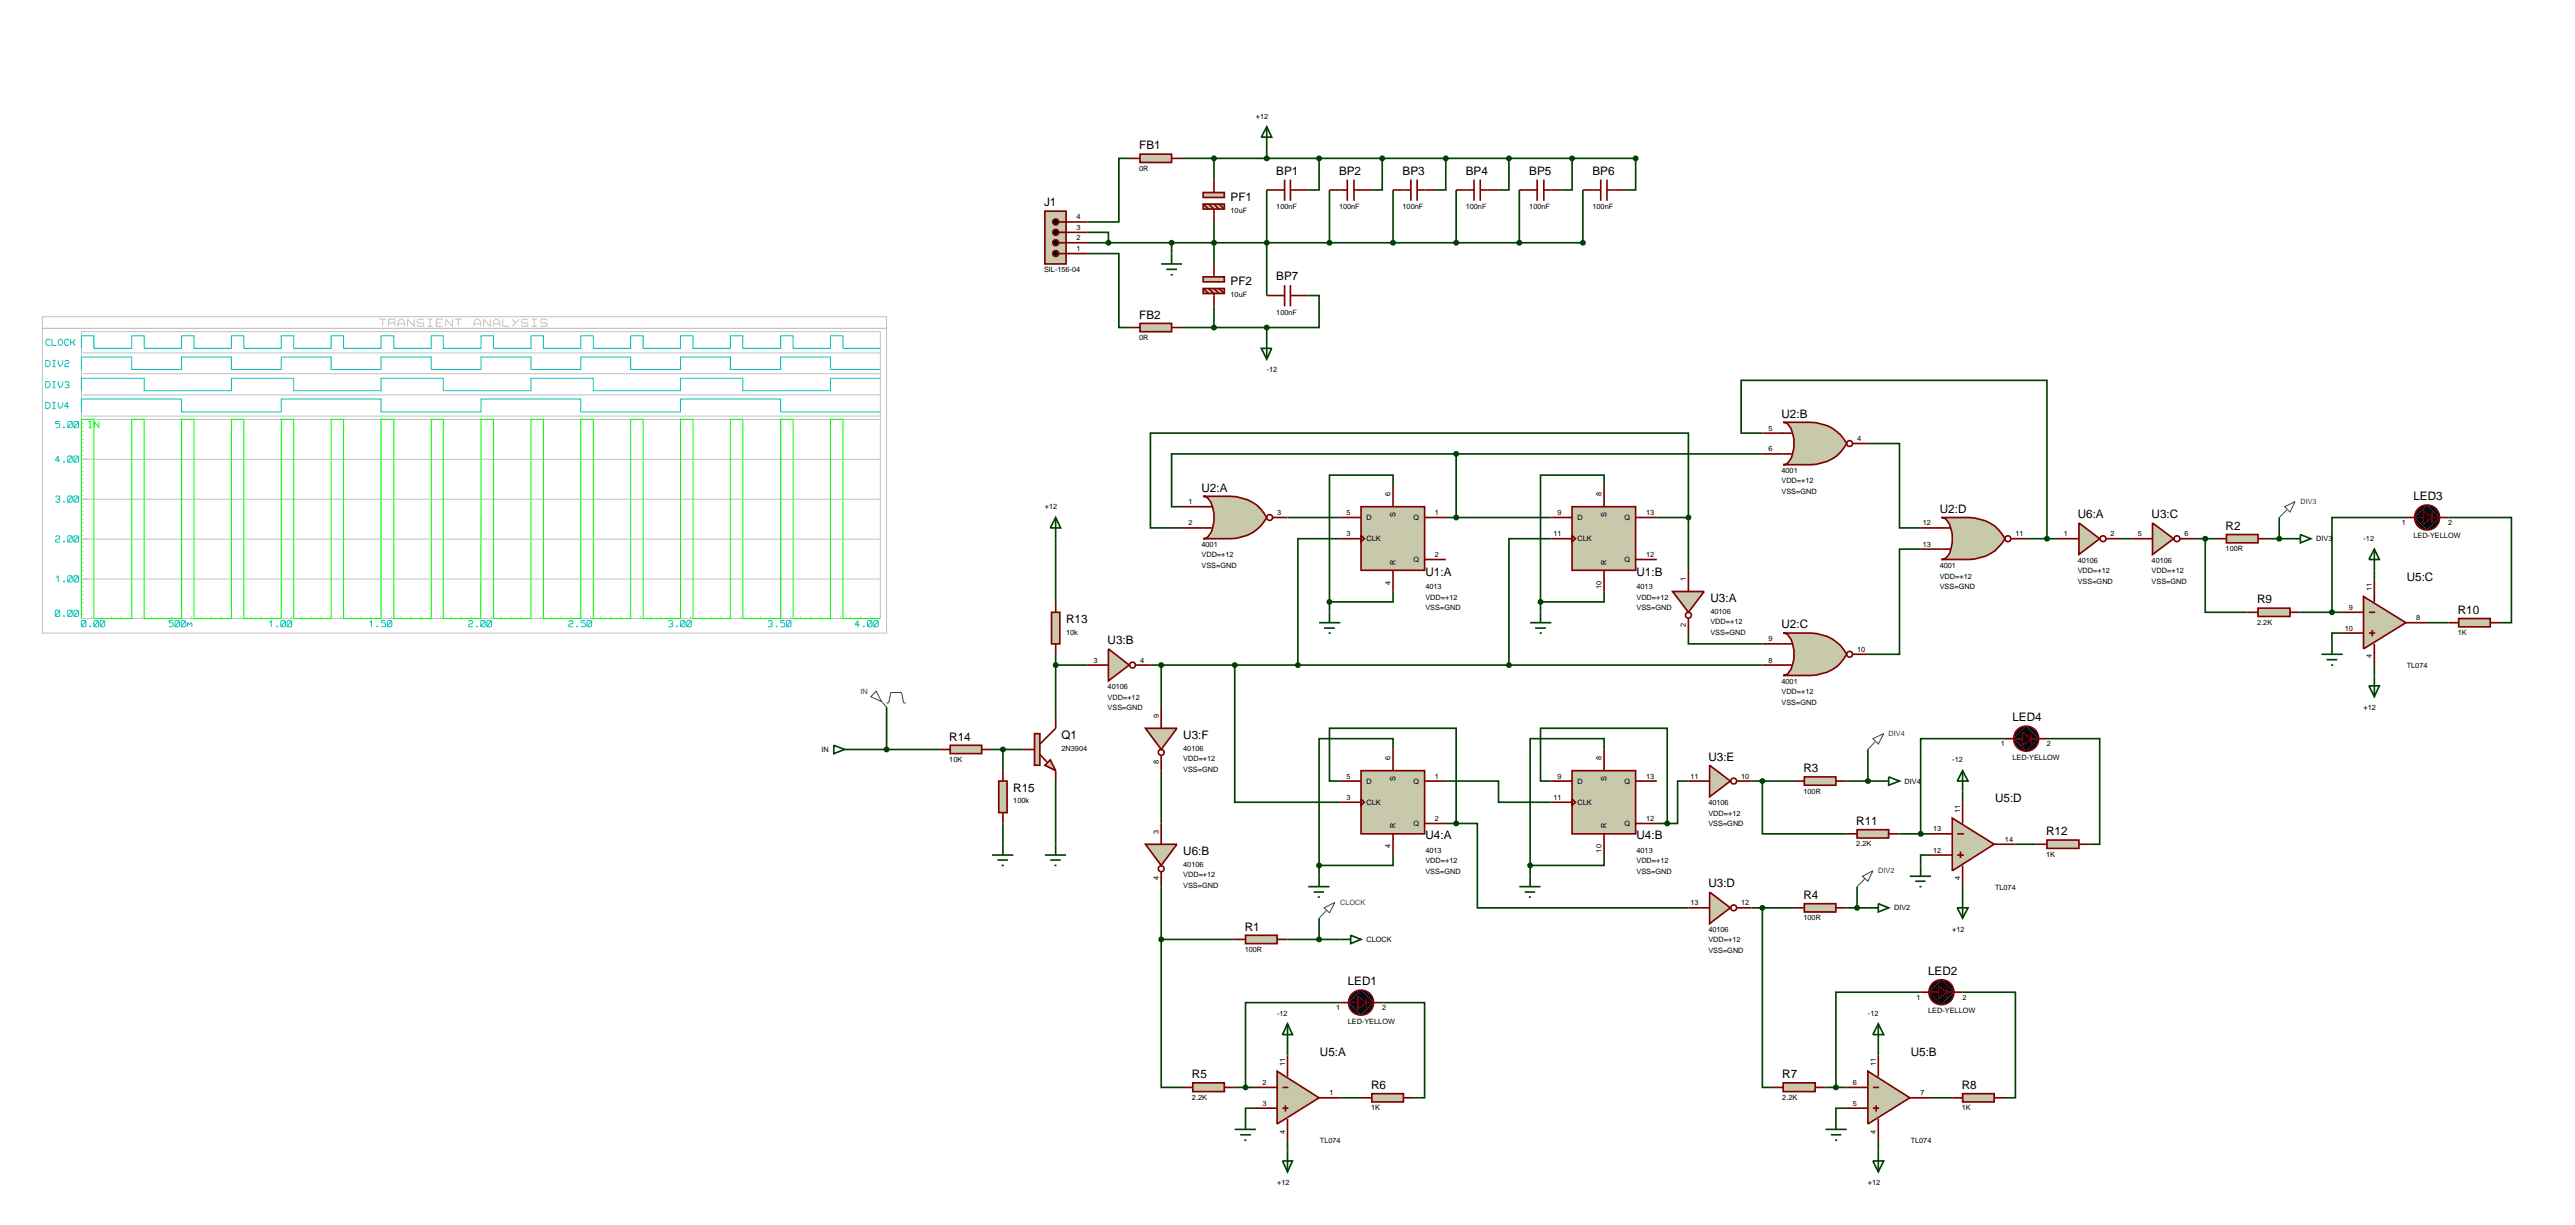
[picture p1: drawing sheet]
<svg xmlns="http://www.w3.org/2000/svg" width="620mm" height="295mm" viewBox="0 0 620 295" stroke-linecap="round" stroke-linejoin="round" font-family="sans-serif">
<defs><g id="words">
<g font-size="2.8">
<text x="274.2" y="36">FB1</text>
<text x="307.2" y="42.1">BP1</text>
<text x="322.3" y="42.1">BP2</text>
<text x="337.6" y="42.1">BP3</text>
<text x="352.8" y="42.1">BP4</text>
<text x="368.1" y="42.1">BP5</text>
<text x="383.3" y="42.1">BP6</text>
<text x="251.3" y="49.7">J1</text>
<text x="296.2" y="48.3">PF1</text>
<text x="296.2" y="68.7">PF2</text>
<text x="307.2" y="67.5">BP7</text>
<text x="274.2" y="76.7">FB2</text>
<text x="428.8" y="100.5">U2:B</text>
<text x="289.2" y="118.3">U2:A</text>
<text x="466.9" y="123.4">U2:D</text>
<text x="500.1" y="124.7">U6:A</text>
<text x="517.9" y="124.7">U3:C</text>
<text x="580.9" y="120.3">LED3</text>
<text x="535.7" y="127.5">R2</text>
<text x="343.1" y="138.6">U1:A</text>
<text x="393.9" y="138.6">U1:B</text>
<text x="579.3" y="139.9">U5:C</text>
<text x="256.6" y="149.9">R13</text>
<text x="411.7" y="144.9">U3:A</text>
<text x="543.3" y="145.2">R9</text>
<text x="591.6" y="147.7">R10</text>
<text x="266.6" y="155">U3:B</text>
<text x="428.8" y="151.2">U2:C</text>
<text x="484.4" y="173.6">LED4</text>
<text x="228.5" y="178.2">R14</text>
<text x="255.5" y="177.8">Q1</text>
<text x="284.8" y="177.8">U3:F</text>
<text x="411.2" y="183">U3:E</text>
<text x="434.1" y="185.8">R3</text>
<text x="243.9" y="190.5">R15</text>
<text x="480.2" y="193.1">U5:D</text>
<text x="343.1" y="202">U4:A</text>
<text x="393.9" y="202">U4:B</text>
<text x="446.8" y="198.5">R11</text>
<text x="492.5" y="201">R12</text>
<text x="284.8" y="205.7">U6:B</text>
<text x="411.2" y="213.5">U3:D</text>
<text x="434.1" y="216.3">R4</text>
<text x="299.6" y="223.9">R1</text>
<text x="324.4" y="237.1">LED1</text>
<text x="464.1" y="234.5">LED2</text>
<text x="317.7" y="254.1">U5:A</text>
<text x="459.9" y="254.1">U5:B</text>
<text x="286.9" y="259.4">R5</text>
<text x="330" y="262">R6</text>
<text x="429" y="259.4">R7</text>
<text x="472.2" y="262">R8</text>
</g>
<g font-size="1.8">
<text x="302.3" y="28.6">+12</text>
<text x="274.2" y="41.1">0R</text>
<text x="259.1" y="52.8">4</text>
<text x="296.2" y="51.2">10uF</text>
<text x="307.2" y="50.3">100nF</text>
<text x="322.3" y="50.3">100nF</text>
<text x="337.6" y="50.3">100nF</text>
<text x="352.8" y="50.3">100nF</text>
<text x="368.1" y="50.3">100nF</text>
<text x="383.3" y="50.3">100nF</text>
<text x="259.1" y="57.8">2</text>
<text x="259.1" y="55.3">3</text>
<text x="251.3" y="65.5">SIL-156-04</text>
<text x="259.1" y="60.4">1</text>
<text x="296.2" y="71.5">10uF</text>
<text x="307.2" y="75.7">100nF</text>
<text x="274.2" y="81.8">0R</text>
<text x="304.9" y="89.5">-12</text>
<text x="425.7" y="103.6">5</text>
<text x="447" y="106.1">4</text>
<text x="425.7" y="108.6">6</text>
<text x="428.8" y="113.8">4001</text>
<text x="334.7" y="119.4" transform="rotate(-90 334.7 119.4)">6</text>
<text x="385.5" y="119.4" transform="rotate(-90 385.5 119.4)">8</text>
<text x="428.8" y="116.3">VDD=+12</text>
<text x="428.8" y="118.9">VSS=GND</text>
<text x="251.5" y="122.5">+12</text>
<text x="286.1" y="121.3">1</text>
<text x="307.4" y="123.9">3</text>
<text x="324.1" y="123.9">5</text>
<text x="328.9" y="125.1">D</text>
<text x="335.9" y="124.4" transform="rotate(-90 335.9 124.4)">S</text>
<text x="340.2" y="125.1">Q</text>
<text x="345.4" y="123.9">1</text>
<text x="374.9" y="123.9">9</text>
<text x="379.7" y="125.1">D</text>
<text x="386.7" y="124.4" transform="rotate(-90 386.7 124.4)">S</text>
<text x="391" y="125.1">Q</text>
<text x="396.2" y="123.9">13</text>
<text x="286.1" y="126.4">2</text>
<text x="289.2" y="131.6">4001</text>
<text x="324.1" y="129">3</text>
<text x="328.9" y="130.2">CLK</text>
<text x="373.9" y="129">11</text>
<text x="379.7" y="130.2">CLK</text>
<text x="462.8" y="126.4">12</text>
<text x="462.8" y="131.5">13</text>
<text x="485.1" y="129">11</text>
<text x="496.8" y="129">1</text>
<text x="508" y="129">2</text>
<text x="514.6" y="129">5</text>
<text x="525.8" y="129">6</text>
<text x="557.5" y="130.2">DIV3</text>
<text x="568.9" y="130.2">-12</text>
<text x="578.1" y="126.3">1</text>
<text x="580.9" y="129.5">LED-YELLOW</text>
<text x="589.3" y="126.3">2</text>
<text x="289.2" y="134.1">VDD=+12</text>
<text x="289.2" y="136.7">VSS=GND</text>
<text x="335.9" y="135.9" transform="rotate(-90 335.9 135.9)">R</text>
<text x="340.2" y="135.2">Q</text>
<text x="345.4" y="134">2</text>
<text x="386.7" y="135.9" transform="rotate(-90 386.7 135.9)">R</text>
<text x="391" y="135.2">Q</text>
<text x="396.2" y="134">12</text>
<text x="466.9" y="136.7">4001</text>
<text x="500.1" y="135.4">40106</text>
<text x="500.1" y="137.9">VDD=+12</text>
<text x="517.9" y="135.4">40106</text>
<text x="517.9" y="137.9">VDD=+12</text>
<text x="535.7" y="132.6">100R</text>
<text x="334.7" y="140.7" transform="rotate(-90 334.7 140.7)">4</text>
<text x="343.1" y="141.7">4013</text>
<text x="385.5" y="141.7" transform="rotate(-90 385.5 141.7)">10</text>
<text x="393.9" y="141.7">4013</text>
<text x="405.8" y="139.7" transform="rotate(-90 405.8 139.7)">1</text>
<text x="466.9" y="139.2">VDD=+12</text>
<text x="466.9" y="141.7">VSS=GND</text>
<text x="500.1" y="140.5">VSS=GND</text>
<text x="517.9" y="140.5">VSS=GND</text>
<text x="570.9" y="142.3" transform="rotate(-90 570.9 142.3)">11</text>
<text x="343.1" y="144.3">VDD=+12</text>
<text x="343.1" y="146.8">VSS=GND</text>
<text x="393.9" y="144.3">VDD=+12</text>
<text x="393.9" y="146.8">VSS=GND</text>
<text x="411.7" y="147.7">40106</text>
<text x="565.4" y="146.7">9</text>
<text x="581.6" y="149.2">8</text>
<text x="256.6" y="152.7">10k</text>
<text x="405.8" y="150.8" transform="rotate(-90 405.8 150.8)">2</text>
<text x="411.7" y="150.1">VDD=+12</text>
<text x="411.7" y="152.7">VSS=GND</text>
<text x="425.7" y="154.3">9</text>
<text x="543.3" y="150.3">2.2K</text>
<text x="564.4" y="151.7">10</text>
<text x="591.6" y="152.8">1K</text>
<text x="263.2" y="159.4">3</text>
<text x="274.4" y="159.4">4</text>
<text x="425.7" y="159.4">8</text>
<text x="447" y="156.8">10</text>
<text x="570.9" y="158.4" transform="rotate(-90 570.9 158.4)">4</text>
<text x="579.3" y="160.7">TL074</text>
<text x="266.6" y="165.8">40106</text>
<text x="428.8" y="164.5">4001</text>
<text x="428.8" y="167">VDD=+12</text>
<text x="266.6" y="168.3">VDD=+12</text>
<text x="266.6" y="170.8">VSS=GND</text>
<text x="278.9" y="172.7" transform="rotate(-90 278.9 172.7)">9</text>
<text x="428.8" y="169.6">VSS=GND</text>
<text x="568.9" y="170.7">+12</text>
<text x="481.6" y="179.5">1</text>
<text x="492.7" y="179.5">2</text>
<text x="197.7" y="180.9">IN</text>
<text x="228.5" y="183.3">10K</text>
<text x="255.5" y="180.6">2N3904</text>
<text x="278.9" y="183.8" transform="rotate(-90 278.9 183.8)">8</text>
<text x="284.8" y="180.6">40106</text>
<text x="284.8" y="183.1">VDD=+12</text>
<text x="284.8" y="185.7">VSS=GND</text>
<text x="334.7" y="182.8" transform="rotate(-90 334.7 182.8)">6</text>
<text x="385.5" y="182.8" transform="rotate(-90 385.5 182.8)">8</text>
<text x="469.9" y="183.4">-12</text>
<text x="484.4" y="182.8">LED-YELLOW</text>
<text x="324.1" y="187.3">5</text>
<text x="328.9" y="188.5">D</text>
<text x="335.9" y="187.8" transform="rotate(-90 335.9 187.8)">S</text>
<text x="340.2" y="188.5">Q</text>
<text x="345.4" y="187.3">1</text>
<text x="374.9" y="187.3">9</text>
<text x="379.7" y="188.5">D</text>
<text x="386.7" y="187.8" transform="rotate(-90 386.7 187.8)">S</text>
<text x="391" y="188.5">Q</text>
<text x="396.2" y="187.3">13</text>
<text x="406.9" y="187.3">11</text>
<text x="419.1" y="187.3">10</text>
<text x="434.1" y="190.9">100R</text>
<text x="458.4" y="188.5">DIV4</text>
<text x="243.9" y="193.3">100k</text>
<text x="324.1" y="192.4">3</text>
<text x="328.9" y="193.6">CLK</text>
<text x="345.4" y="197.5">2</text>
<text x="373.9" y="192.4">11</text>
<text x="379.7" y="193.6">CLK</text>
<text x="396.2" y="197.5">12</text>
<text x="411.2" y="193.7">40106</text>
<text x="411.2" y="196.2">VDD=+12</text>
<text x="471.8" y="195.5" transform="rotate(-90 471.8 195.5)">11</text>
<text x="278.9" y="200.6" transform="rotate(-90 278.9 200.6)">3</text>
<text x="335.9" y="199.3" transform="rotate(-90 335.9 199.3)">R</text>
<text x="340.2" y="198.7">Q</text>
<text x="386.7" y="199.3" transform="rotate(-90 386.7 199.3)">R</text>
<text x="391" y="198.7">Q</text>
<text x="411.2" y="198.8">VSS=GND</text>
<text x="446.8" y="203.6">2.2K</text>
<text x="465.3" y="200">13</text>
<text x="482.6" y="202.5">14</text>
<text x="284.8" y="208.5">40106</text>
<text x="334.7" y="204.1" transform="rotate(-90 334.7 204.1)">4</text>
<text x="343.1" y="205.1">4013</text>
<text x="343.1" y="207.7">VDD=+12</text>
<text x="385.5" y="205.1" transform="rotate(-90 385.5 205.1)">10</text>
<text x="393.9" y="205.1">4013</text>
<text x="393.9" y="207.7">VDD=+12</text>
<text x="465.3" y="205.1">12</text>
<text x="492.5" y="206.1">1K</text>
<text x="278.9" y="211.8" transform="rotate(-90 278.9 211.8)">4</text>
<text x="284.8" y="211.1">VDD=+12</text>
<text x="284.8" y="213.6">VSS=GND</text>
<text x="343.1" y="210.2">VSS=GND</text>
<text x="393.9" y="210.2">VSS=GND</text>
<text x="471.8" y="211.8" transform="rotate(-90 471.8 211.8)">4</text>
<text x="480.2" y="214">TL074</text>
<text x="406.9" y="217.8">13</text>
<text x="419.1" y="217.8">12</text>
<text x="434.1" y="221.4">100R</text>
<text x="455.9" y="219">DIV2</text>
<text x="328.9" y="226.6">CLOCK</text>
<text x="411.2" y="224.2">40106</text>
<text x="411.2" y="226.7">VDD=+12</text>
<text x="469.9" y="224.1">+12</text>
<text x="299.6" y="229">100R</text>
<text x="411.2" y="229.3">VSS=GND</text>
<text x="307.4" y="244.4">-12</text>
<text x="321.6" y="243">1</text>
<text x="332.7" y="243">2</text>
<text x="449.6" y="244.4">-12</text>
<text x="461.3" y="240.5">1</text>
<text x="464.1" y="243.7">LED-YELLOW</text>
<text x="472.4" y="240.5">2</text>
<text x="324.4" y="246.3">LED-YELLOW</text>
<text x="309.3" y="256.5" transform="rotate(-90 309.3 256.5)">11</text>
<text x="451.5" y="256.5" transform="rotate(-90 451.5 256.5)">11</text>
<text x="303.9" y="261">2</text>
<text x="320" y="263.5">1</text>
<text x="446" y="261">6</text>
<text x="462.3" y="263.5">7</text>
<text x="286.9" y="264.6">2.2K</text>
<text x="303.9" y="266">3</text>
<text x="330" y="267.1">1K</text>
<text x="429" y="264.6">2.2K</text>
<text x="446" y="266">5</text>
<text x="472.2" y="267.1">1K</text>
<text x="309.3" y="272.7" transform="rotate(-90 309.3 272.7)">4</text>
<text x="317.7" y="275">TL074</text>
<text x="451.5" y="272.7" transform="rotate(-90 451.5 272.7)">4</text>
<text x="459.9" y="275">TL074</text>
<text x="307.4" y="285">+12</text>
<text x="449.6" y="285">+12</text>
</g>
<g font-size="1.8" fill="#0000c0">
<text x="553.7" y="121.3">DIV3</text>
<text x="207.1" y="166.9">IN</text>
<text x="454.6" y="177.1">DIV4</text>
<text x="452.1" y="210.1">DIV2</text>
<text x="322.6" y="217.7">CLOCK</text>
</g>
</g></defs>
<g fill="none" stroke="#004000" stroke-width=".4">
<path d="M271.8 38.1h-2.5v15.3h-7.6M284.5 38.1h109.2v7.6h-2.6M292.2 38.1v5.1M304.9 35.6v2.5M317.5 38.1v7.6h-2.6M332.7 38.1v7.6h-2.5M348 38.1v7.6h-2.6M363.2 38.1v7.6h-2.5M378.4 38.1v7.6h-2.5M261.7 55.9h5.1v2.5M282 58.4v2.6M292.2 53.4v10.1"/>
<path d="M304.9 45.7v25.4M320 45.7v12.7M335.3 45.7v12.7M350.5 45.7v12.7M365.7 45.7v12.7M381 45.7v12.7h-119.3M261.7 61h7.6v17.8h2.5M284.5 78.8h20.4M292.2 73.7v5.1M304.9 78.8v2.5M314.9 71.1h2.6v7.7h-12.6M335.3 116.9v-2.6h-15.3v30.5"/>
<path d="M350.5 109.2h-68.5v12.7h2.5M350.5 109.2v15.3M350.5 109.2h73.7M386.1 116.9v-2.6h-15.3v30.5M424.2 104.2h-5.1v-12.7h73.6v38.1M449.6 106.7h7.6v20.3h5.1M254.1 129.6v15.2M309.9 124.5h12.7M322.6 129.6h-10.2v30.4M348 124.5h25.4M373.4 129.6h-10.2v30.4M398.8 124.5h7.6"/>
<path d="M406.4 124.5v-20.3h-129.5v22.8h7.6M406.4 124.5v12.7M462.3 132.1h-5.1v25.3h-7.6M487.7 129.6h7.6M510.5 129.6h2.6M528.3 129.6h5.1M530.8 129.6v17.7h10.2M546.1 129.6h5.1M548.6 124.5v5.1M571.5 137.2v2.5M579.1 124.5h-17.8v22.8M589.3 124.5h15.2v25.3h-2.5"/>
<path d="M254.1 160h7.6M254.1 157.4v15.3M276.9 160h147.3M279.5 160v10.1M297.2 160v33h25.4M320 144.8v2.5M335.3 142.3v2.5h-15.3M370.8 144.8v2.5M386.1 142.3v2.5h-15.3M406.4 152.3v2.6h17.8M553.7 147.3h10.2M563.9 152.3h-2.6v2.6"/>
<path d="M571.5 160v2.5M584.2 149.8h5.1M213.4 170.1v10.2M482.6 177.7h-20.3v22.9M492.7 177.7h12.7v25.4h-2.5M205.8 180.3h20.3M238.8 180.3h7.6M241.4 180.3v5.1M241.4 198.1v5M254.1 187.9v15.2M279.5 185.4v12.7M322.6 187.9h-2.6v-12.7h30.5v22.9"/>
<path d="M335.3 180.3v-2.6h-17.8v30.5M348 187.9h12.7v5.1h12.7M348 198.1h2.5M350.5 198.1h5.1v20.3h50.8M373.4 187.9h-2.6v-12.7h30.5v22.9M386.1 180.3v-2.6h-17.8v30.5M398.8 198.1h2.5M406.4 187.9h-2.6v10.2h-2.5M421.6 187.9h10.2M424.2 187.9v12.7h20.3M444.5 187.9h7.6M449.6 180.3v7.6"/>
<path d="M472.4 190.4v2.6M279.5 213.3v12.7M317.5 208.2v2.6M335.3 205.7v2.5h-17.8M368.3 208.2v2.6M386.1 205.7v2.5h-17.8M421.6 218.4h10.2M424.2 218.4v43.2h2.5M444.5 218.4h5.1M447 213.3v5.1M457.2 200.6h7.6M464.8 205.7h-2.5v2.5"/>
<path d="M472.4 213.3v2.5M485.1 203.1h5.1M279.5 226v35.6h5M279.5 226h17.7M309.9 226h12.7M317.5 220.9v5.1M462.3 238.7h-20.4v22.9M472.4 238.7h12.7v25.4h-2.5M309.9 251.4v2.5M322.6 241.2h-22.8v20.4M332.7 241.2h10.2v22.9h-2.6M452.1 251.4v2.5"/>
<path d="M297.2 261.6h5.1M302.3 266.6h-2.5v2.6M309.9 274.3v2.5M322.6 264.1h5M439.4 261.6h5.1M444.5 266.6h-2.6v2.6M452.1 274.3v2.5M464.8 264.1h5.1"/>
</g>
<path d="M327.6 121.9h15.3v15.3h-15.3z" fill="#c8c8aa" stroke="#800000" stroke-width=".4"/>
<path d="M335.3 116.9v5M322.6 124.5h5M322.6 129.6h5M327.6 128.8l.8 .8-.8 .7zM335.3 137.2v5.1M342.9 124.5h5.1M342.9 134.6h5.1" fill="none" stroke="#800000" stroke-width=".4"/>
<path d="M378.4 121.9h15.3v15.3h-15.3z" fill="#c8c8aa" stroke="#800000" stroke-width=".4"/>
<path d="M386.1 116.9v5M373.4 124.5h5M373.4 129.6h5M378.4 128.8l.8 .8-.8 .7zM386.1 137.2v5.1M393.7 124.5h5.1M393.7 134.6h5.1" fill="none" stroke="#800000" stroke-width=".4"/>
<path d="M317.5 149.8h5.1M318.7 151.1h2.6M319.8 152.3h.5M320 147.3v2.5" fill="none" stroke="#004000" stroke-width=".4"/>
<path d="M319.7 144.4l.3-.1-.5 .5zM320 144.3l.4 .2 .1 .3zM320 145.3l.5-.5-.1 .3zM319.5 144.8l.5 .5-.3-.1z" fill="#004000" stroke="#004000" stroke-width=".4"/>
<path d="M320 144.3l.5 .5-.5 .5-.5-.5z" fill="#004000"/>
<path d="M368.3 149.8h5.1M369.5 151.1h2.6M370.6 152.3h.5M370.8 147.3v2.5" fill="none" stroke="#004000" stroke-width=".4"/>
<path d="M370.4 144.5l.4-.2-.5 .5zM370.8 144.3l.4 .2 .1 .3zM371.3 144.8l-.1 .3-.4 .2zM370.3 144.8l.5 .5-.3-.1z" fill="#004000" stroke="#004000" stroke-width=".4"/>
<path d="M370.3 144.8l.5-.5 .5 .5-.5 .5z" fill="#004000"/>
<path d="M289.6 119.4h6.6a9.6 9.6 0 0 1 8.7 5.1 9.7 9.7 0 0 1-8.7 5.1h-6.6a2.48 2.48 0 0 0 2.2-2.3 8.1 8.1 0 0 0-1.1-7.5z" fill="#c8c8aa" stroke="#800000" stroke-width=".4"/>
<g fill="none" stroke="#800000" stroke-width=".4">
<path d="M284.5 121.9h7.2M284.5 127h7.2M306.4 124.5h3.5"/>
<circle cx="305.6" cy="124.5" r=".7"/>
</g>
<path d="M350.1 124.2l.4-.2-.5 .5zM350.5 124l.3 .1 .2 .4zM351 124.5l-.1 .3-.4 .2zM350 124.5l.5 .5-.4-.2z" fill="#004000" stroke="#004000" stroke-width=".4"/>
<path d="M350 124.5l.5-.5 .5 .5-.5 .5z" fill="#004000"/>
<path d="M429.2 101.6h6.6a9.6 9.6 0 0 1 8.7 5.1 9.3 9.3 0 0 1-8.7 5.1h-6.6a2.48 2.48 0 0 0 2.2-2.3 8.1 8.1 0 0 0-1.1-7.5z" fill="#c8c8aa" stroke="#800000" stroke-width=".4"/>
<g fill="none" stroke="#800000" stroke-width=".4">
<path d="M424.2 104.2h7.1M424.2 109.2h7.1M446 106.7h3.6"/>
<circle cx="445.2" cy="106.7" r=".7"/>
</g>
<path d="M429.2 152.3h6.6a9.6 9.6 0 0 1 8.7 5.1 9.3 9.3 0 0 1-8.7 5.1h-6.6l.6-.1a4.8 4.8 0 0 0 2-4 7.2 7.2 0 0 0-1.5-5.7z" fill="#c8c8aa" stroke="#800000" stroke-width=".4"/>
<g fill="none" stroke="#800000" stroke-width=".4">
<path d="M424.2 160h7.1M424.2 154.9h7.1M446 157.4h3.6"/>
<circle cx="445.2" cy="157.4" r=".7"/>
</g>
<path d="M467.3 124.5h6.6a9.6 9.6 0 0 1 8.7 5.1 9.8 9.8 0 0 1-8.7 5h-6.6a2.49 2.49 0 0 0 2.2-2.2 8.1 8.1 0 0 0-1.1-7.5z" fill="#c8c8aa" stroke="#800000" stroke-width=".4"/>
<g fill="none" stroke="#800000" stroke-width=".4">
<path d="M462.3 127h7.1M462.3 132.1h7.1M484.1 129.6h3.6"/>
<circle cx="483.3" cy="129.6" r=".7"/>
</g>
<path d="M402.6 142.3h7.6l-3.8 5z" fill="#c8c8aa" stroke="#800000" stroke-width=".4"/>
<g fill="none" stroke="#800000" stroke-width=".4">
<path d="M406.4 137.2v5.1M406.4 148.8v3.5"/>
<circle cx="406.4" cy="148" r=".7"/>
</g>
<path d="M350.1 108.9l.4-.2-.5 .5zM350.5 108.7l.3 .1 .2 .4zM351 109.2l-.1 .3-.4 .2zM350 109.2l.5 .5-.4-.2z" fill="#004000" stroke="#004000" stroke-width=".4"/>
<path d="M350 109.2l.5-.5 .5 .5-.5 .5z" fill="#004000"/>
<path d="M406 124.2l.4-.2-.5 .5zM406.4 124l.4 .2 .1 .3zM406.9 124.5l-.1 .3-.4 .2zM405.9 124.5l.5 .5-.4-.2z" fill="#004000" stroke="#004000" stroke-width=".4"/>
<path d="M405.9 124.5l.5-.5 .5 .5-.5 .5z" fill="#004000"/>
<path d="M266.8 156.1l5 3.9-5 3.8z" fill="#c8c8aa" stroke="#800000" stroke-width=".4"/>
<g fill="none" stroke="#800000" stroke-width=".4">
<path d="M261.7 160h5.1M273.4 160h3.5"/>
<circle cx="272.6" cy="160" r=".7"/>
</g>
<path d="M312 159.7l.4-.2-.5 .5zM312.4 159.5l.3 .1 .2 .4zM312.9 160l-.1 .3-.4 .2zM311.9 160l.5 .5-.4-.2z" fill="#004000" stroke="#004000" stroke-width=".4"/>
<path d="M311.9 160l.5-.5 .5 .5-.5 .5z" fill="#004000"/>
<path d="M518.1 125.8l5.1 3.8-5.1 3.8z" fill="#c8c8aa" stroke="#800000" stroke-width=".4"/>
<g fill="none" stroke="#800000" stroke-width=".4">
<path d="M513.1 129.6h5M524.7 129.6h3.6"/>
<circle cx="524" cy="129.6" r=".7"/>
</g>
<path d="M327.6 185.4h15.3v15.2h-15.3z" fill="#c8c8aa" stroke="#800000" stroke-width=".4"/>
<path d="M322.6 187.9h5M322.6 193h5M327.6 192.2l.8 .8-.8 .7zM335.3 180.3v5.1M342.9 187.9h5.1M342.9 198.1h5.1M335.3 200.6v5.1" fill="none" stroke="#800000" stroke-width=".4"/>
<path d="M378.4 185.4h15.3v15.2h-15.3z" fill="#c8c8aa" stroke="#800000" stroke-width=".4"/>
<path d="M373.4 187.9h5M373.4 193h5M378.4 192.2l.8 .8-.8 .7zM386.1 180.3v5.1M393.7 187.9h5.1M393.7 198.1h5.1M386.1 200.6v5.1" fill="none" stroke="#800000" stroke-width=".4"/>
<path d="M296.8 159.7l.4-.2-.5 .5zM297.2 159.5l.4 .2 .1 .3zM297.7 160l-.1 .3-.4 .2zM296.7 160l.5 .5-.4-.2z" fill="#004000" stroke="#004000" stroke-width=".4"/>
<path d="M296.7 160l.5-.5 .5 .5-.5 .5z" fill="#004000"/>
<path d="M411.5 214.6l5 3.8-5 3.8z" fill="#c8c8aa" stroke="#800000" stroke-width=".4"/>
<g fill="none" stroke="#800000" stroke-width=".4">
<path d="M406.4 218.4h5.1M418.1 218.4h3.5"/>
<circle cx="417.3" cy="218.4" r=".7"/>
</g>
<path d="M411.5 184.1l5 3.8-5 3.8z" fill="#c8c8aa" stroke="#800000" stroke-width=".4"/>
<g fill="none" stroke="#800000" stroke-width=".4">
<path d="M406.4 187.9h5.1M418.1 187.9h3.5"/>
<circle cx="417.3" cy="187.9" r=".7"/>
</g>
<path d="M314.9 213.3h5.1M316.2 214.6h2.5M317.2 215.8h.5M317.5 210.8v2.5M365.7 213.3h5.1M367 214.6h2.5M368 215.8h.5M368.3 210.8v2.5" fill="none" stroke="#004000" stroke-width=".4"/>
<path d="M367.9 207.9l.4-.2-.5 .5zM368.3 207.7l.4 .2 .1 .3zM368.8 208.2l-.1 .3-.4 .2zM367.8 208.2l.5 .5-.4-.2z" fill="#004000" stroke="#004000" stroke-width=".4"/>
<path d="M367.8 208.2l.5-.5 .5 .5-.5 .5z" fill="#004000"/>
<path d="M317.1 207.9l.4-.2-.5 .5zM317.5 207.7l.4 .2 .1 .3zM318 208.2l-.1 .3-.4 .2zM317 208.2l.5 .5-.4-.2z" fill="#004000" stroke="#004000" stroke-width=".4"/>
<path d="M317 208.2l.5-.5 .5 .5-.5 .5z" fill="#004000"/>
<path d="M275.7 175.2h7.6l-3.8 5.1z" fill="#c8c8aa" stroke="#800000" stroke-width=".4"/>
<g fill="none" stroke="#800000" stroke-width=".4">
<path d="M279.5 170.1v5.1M279.5 181.8v3.6"/>
<circle cx="279.5" cy="181" r=".7"/>
</g>
<path d="M362.8 159.7l.4-.2-.5 .5zM363.2 159.5l.3 .1 .2 .4zM363.2 160.5l.5-.5-.2 .4zM362.7 160l.5 .5-.4-.2z" fill="#004000" stroke="#004000" stroke-width=".4"/>
<path d="M362.7 160l.5-.5 .5 .5-.5 .5z" fill="#004000"/>
<path d="M279.2 159.6l.3-.1-.5 .5zM279.5 159.5l.3 .1 .2 .4zM280 160l-.1 .3-.4 .2zM279 160l.5 .5-.4-.2z" fill="#004000" stroke="#004000" stroke-width=".4"/>
<path d="M279 160l.5-.5 .5 .5-.5 .5z" fill="#004000"/>
<path d="M299.8 225h7.6v2h-7.6z" fill="#c8c8aa" stroke="#800000" stroke-width=".4"/>
<path d="M297.2 226h2.6M307.4 226h2.5" fill="none" stroke="#800000" stroke-width=".4"/>
<path d="M322.6 226h2.5M325.1 225l2.5 1-2.5 1z" fill="none" stroke="#004000" stroke-width=".4"/>
<path d="M535.9 128.6h7.6v2h-7.6z" fill="#c8c8aa" stroke="#800000" stroke-width=".4"/>
<path d="M533.4 129.6h2.5M543.5 129.6h2.6" fill="none" stroke="#800000" stroke-width=".4"/>
<path d="M551.2 129.6h2.5M553.7 128.6l2.5 1-2.5 1zM452.1 187.9h2.5M454.6 186.9l2.6 1-2.6 1z" fill="none" stroke="#004000" stroke-width=".4"/>
<path d="M434.3 186.9h7.6v2h-7.6z" fill="#c8c8aa" stroke="#800000" stroke-width=".4"/>
<path d="M431.8 187.9h2.5M441.9 187.9h2.6" fill="none" stroke="#800000" stroke-width=".4"/>
<path d="M434.3 217.4h7.6v2h-7.6z" fill="#c8c8aa" stroke="#800000" stroke-width=".4"/>
<path d="M431.8 218.4h2.5M441.9 218.4h2.6" fill="none" stroke="#800000" stroke-width=".4"/>
<path d="M449.6 218.4h2.5M452.1 217.4l2.5 1-2.5 1z" fill="none" stroke="#004000" stroke-width=".4"/>
<path d="M307.4 257.7l10.1 6.4-10.1 6.3z" fill="#c8c8aa" stroke="#800000" stroke-width=".4"/>
<path d="M309.9 253.9v5.1M302.3 261.6h5.1M302.3 266.6h5.1M308.7 261.6h1.4M308.7 266.6h1.4M309.4 265.9v1.5M309.9 269.2v5.1M317.5 264.1h5.1" fill="none" stroke="#800000" stroke-width=".4"/>
<path d="M449.6 257.7l10.1 6.4-10.1 6.3z" fill="#c8c8aa" stroke="#800000" stroke-width=".4"/>
<path d="M452.1 253.9v5.1M444.5 261.6h5.1M444.5 266.6h5.1M450.8 261.6h1.5M450.8 266.6h1.5M451.6 265.9v1.5M452.1 269.2v5.1M459.7 264.1h5.1" fill="none" stroke="#800000" stroke-width=".4"/>
<path d="M568.9 143.5l10.2 6.3-10.2 6.3z" fill="#c8c8aa" stroke="#800000" stroke-width=".4"/>
<path d="M571.5 139.7v5.1M563.9 147.3h5M563.9 152.3h5M570.2 147.3h1.5M570.2 152.3h1.5M571 151.6v1.5M571.5 154.9v5.1M579.1 149.8h5.1" fill="none" stroke="#800000" stroke-width=".4"/>
<path d="M469.9 196.8l10.1 6.3-10.1 6.4z" fill="#c8c8aa" stroke="#800000" stroke-width=".4"/>
<path d="M472.4 193v5.1M464.8 200.6h5.1M464.8 205.7h5.1M471.1 200.6h1.6M471.1 205.7h1.6M471.9 204.9v1.5M472.4 208.2v5.1M480 203.1h5.1" fill="none" stroke="#800000" stroke-width=".4"/>
<path d="M287.1 260.5h7.6v2.1h-7.6z" fill="#c8c8aa" stroke="#800000" stroke-width=".4"/>
<path d="M284.5 261.6h2.6M294.7 261.6h2.5" fill="none" stroke="#800000" stroke-width=".4"/>
<path d="M309.9 246.3l1.2 2.6h-2.4zM309.9 246.3v5.1M297.2 271.7h5.1M298.5 273h2.6M299.5 274.3h.5M299.8 269.2v2.5M308.7 279.3h2.4l-1.2 2.6zM309.9 276.8v5.1" fill="none" stroke="#004000" stroke-width=".4"/>
<path d="M330.2 263.1h7.6v2h-7.6z" fill="#c8c8aa" stroke="#800000" stroke-width=".4"/>
<path d="M322.6 241.2h4.3M328.9 241.2h3.8M327.6 264.1h2.6M337.8 264.1h2.5" fill="none" stroke="#800000" stroke-width=".4"/>
<path d="M325.2 239.3a2.97 2.97 0 0 1 2.4-1.1l-3 3 .1-.7zM327.6 238.2a2.95 2.95 0 0 1 3 3zM330.6 241.2a2.95 2.95 0 0 1-3 3zM324.6 241.2l3 3a2.95 2.95 0 0 1-3-3z" fill="#000" stroke="#800000" stroke-width=".4"/>
<path d="M324.6 241.2l3-3 3 3-3 3z" fill="#000"/>
<path d="M328.9 240v2.5" fill="none" stroke="#800000" stroke-width=".3"/>
<path d="M326.9 239.7l2 1.5-2 1.6z" fill="#000" stroke="#800000" stroke-width=".3"/>
<path d="M299.4 261.3l.4-.2-.5 .5zM299.8 261.1l.4 .2 .1 .3zM300.3 261.6l-.1 .3-.4 .2zM299.3 261.6l.5 .5-.4-.2z" fill="#004000" stroke="#004000" stroke-width=".4"/>
<path d="M299.3 261.6l.5-.5 .5 .5-.5 .5z" fill="#004000"/>
<path d="M429.2 260.5h7.7v2.1h-7.7z" fill="#c8c8aa" stroke="#800000" stroke-width=".4"/>
<path d="M426.7 261.6h2.5M436.9 261.6h2.5" fill="none" stroke="#800000" stroke-width=".4"/>
<path d="M423.8 218.1l.4-.2-.5 .5zM424.2 217.9l.4 .2 .1 .3zM424.7 218.4l-.1 .3-.4 .2zM423.7 218.4l.5 .5-.3-.1z" fill="#004000" stroke="#004000" stroke-width=".4"/>
<path d="M423.7 218.4l.5-.5 .5 .5-.5 .5z" fill="#004000"/>
<path d="M472.4 263.1h7.6v2h-7.6z" fill="#c8c8aa" stroke="#800000" stroke-width=".4"/>
<path d="M462.3 238.7h4.3M468.6 238.7h3.8M469.9 264.1h2.5M480 264.1h2.6" fill="none" stroke="#800000" stroke-width=".4"/>
<path d="M452.1 246.3l1.3 2.6h-2.6zM452.1 246.3v5.1M439.4 271.7h5.1M440.7 273h2.5M441.7 274.3h.5M441.9 269.2v2.5M450.8 279.3h2.6l-1.3 2.6zM452.1 276.8v5.1" fill="none" stroke="#004000" stroke-width=".4"/>
<path d="M464.9 236.8a2.97 2.97 0 0 1 2.4-1.1l-3 3 .1-.7zM467.3 235.7a2.95 2.95 0 0 1 3 3zM467.3 241.7l3-3a2.95 2.95 0 0 1-3 3zM464.3 238.7l3 3a2.95 2.95 0 0 1-3-3z" fill="#000" stroke="#800000" stroke-width=".4"/>
<path d="M464.3 238.7l3-3 3 3-3 3z" fill="#000"/>
<path d="M468.6 237.4v2.6" fill="none" stroke="#800000" stroke-width=".3"/>
<path d="M466.6 237.2l2 1.5-2 1.5z" fill="#000" stroke="#800000" stroke-width=".3"/>
<path d="M441.5 261.3l.4-.2-.5 .5zM441.9 261.1l.4 .2 .1 .3zM442.4 261.6l-.1 .3-.4 .2zM441.4 261.6l.5 .5-.4-.2z" fill="#004000" stroke="#004000" stroke-width=".4"/>
<path d="M441.9 261.1l.5 .5-.5 .5-.5-.5z" fill="#004000"/>
<path d="M571.5 132.1l1.2 2.5h-2.5zM571.5 132.1v5.1M558.8 157.4h5.1M560 158.7h2.6M561.1 160h.5M561.3 154.9v2.5M570.2 165h2.5l-1.2 2.6zM571.5 162.5v5.1" fill="none" stroke="#004000" stroke-width=".4"/>
<path d="M543.5 146.3h7.7v2h-7.7z" fill="#c8c8aa" stroke="#800000" stroke-width=".4"/>
<path d="M541 147.3h2.5M551.2 147.3h2.5" fill="none" stroke="#800000" stroke-width=".4"/>
<path d="M591.8 148.8h7.6v2h-7.6z" fill="#c8c8aa" stroke="#800000" stroke-width=".4"/>
<path d="M589.3 149.8h2.5M599.4 149.8h2.6" fill="none" stroke="#800000" stroke-width=".4"/>
<path d="M530.4 129.3l.4-.2-.5 .5zM530.8 129.1l.4 .2 .1 .3zM531.3 129.6l-.1 .3-.4 .2zM530.3 129.6l.5 .5-.4-.2z" fill="#004000" stroke="#004000" stroke-width=".4"/>
<path d="M530.3 129.6l.5-.5 .5 .5-.5 .5z" fill="#004000"/>
<path d="M581.8 122.6a2.97 2.97 0 0 1 2.4-1.1l-3 3 .1-.7zM584.2 121.5a2.95 2.95 0 0 1 3 3zM584.2 127.5l3-3a2.95 2.95 0 0 1-3 3zM581.2 124.5l3 3a2.95 2.95 0 0 1-3-3z" fill="#000" stroke="#800000" stroke-width=".4"/>
<path d="M581.2 124.5l3-3 3 3-3 3z" fill="#000"/>
<path d="M585.4 123.2v2.6" fill="none" stroke="#800000" stroke-width=".3"/>
<path d="M579.1 124.5h4.3M585.4 124.5h3.9" fill="none" stroke="#800000" stroke-width=".4"/>
<path d="M583.4 123l2 1.5-2 1.5z" fill="#000" stroke="#800000" stroke-width=".3"/>
<path d="M560.9 147l.4-.2-.5 .5zM561.3 146.8l.4 .2 .1 .3zM561.8 147.3l-.1 .3-.4 .2zM560.8 147.3l.5 .5-.3-.1z" fill="#004000" stroke="#004000" stroke-width=".4"/>
<path d="M560.8 147.3l.5-.5 .5 .5-.5 .5z" fill="#004000"/>
<path d="M472.4 185.4l1.3 2.5h-2.6zM472.4 185.4v5M459.7 210.8h5.1M461 212h2.5M462 213.3h.5M462.3 208.2v2.6M471.1 218.4h2.6l-1.3 2.5zM472.4 215.8v5.1" fill="none" stroke="#004000" stroke-width=".4"/>
<path d="M447 199.6h7.6v2h-7.6z" fill="#c8c8aa" stroke="#800000" stroke-width=".4"/>
<path d="M444.5 200.6h2.5M454.6 200.6h2.6" fill="none" stroke="#800000" stroke-width=".4"/>
<path d="M423.8 187.6l.4-.2-.5 .5zM424.2 187.4l.4 .2 .1 .3zM424.7 187.9l-.1 .3-.4 .2zM423.7 187.9l.5 .5-.3-.1z" fill="#004000" stroke="#004000" stroke-width=".4"/>
<path d="M423.7 187.9l.5-.5 .5 .5-.5 .5z" fill="#004000"/>
<path d="M492.7 202.1h7.7v2h-7.7z" fill="#c8c8aa" stroke="#800000" stroke-width=".4"/>
<path d="M482.6 177.7h4.3M488.9 177.7h3.8M490.2 203.1h2.5M500.4 203.1h2.5" fill="none" stroke="#800000" stroke-width=".4"/>
<path d="M485.3 175.8a2.97 2.97 0 0 1 2.4-1.1l-3 3 .1-.7zM487.7 174.7a2.95 2.95 0 0 1 3 3zM487.7 180.7l3-3a2.95 2.95 0 0 1-3 3zM484.7 177.7l3 3a2.95 2.95 0 0 1-3-3z" fill="#000" stroke="#800000" stroke-width=".4"/>
<path d="M484.7 177.7l3-3 3 3-3 3z" fill="#000"/>
<path d="M488.9 176.5v2.5" fill="none" stroke="#800000" stroke-width=".3"/>
<path d="M486.9 176.2l2 1.5-2 1.6z" fill="#000" stroke="#800000" stroke-width=".3"/>
<path d="M461.9 200.3l.4-.2-.5 .5zM462.3 200.1l.4 .2 .1 .3zM462.8 200.6l-.1 .3-.4 .2zM461.8 200.6l.5 .5-.3-.1z" fill="#004000" stroke="#004000" stroke-width=".4"/>
<path d="M461.8 200.6l.5-.5 .5 .5-.5 .5z" fill="#004000"/>
<path d="M254.1 124.5l1.2 2.5h-2.5zM254.1 124.5v5.1" fill="none" stroke="#004000" stroke-width=".4"/>
<path d="M253.1 147.3h2v7.6h-2z" fill="#c8c8aa" stroke="#800000" stroke-width=".4"/>
<path d="M254.1 144.8v2.5M254.1 154.9v2.5" fill="none" stroke="#800000" stroke-width=".4"/>
<path d="M228.7 179.3h7.6v2h-7.6z" fill="#c8c8aa" stroke="#800000" stroke-width=".4"/>
<path d="M226.1 180.3h2.6M236.3 180.3h2.5" fill="none" stroke="#800000" stroke-width=".4"/>
<path d="M238.8 205.7h5.1M240.1 206.9h2.5M241.1 208.2h.5M241.4 203.1v2.6M251.5 205.7h5.1M252.8 206.9h2.5M253.8 208.2h.5M254.1 203.1v2.6" fill="none" stroke="#004000" stroke-width=".4"/>
<path d="M240.4 187.9h2v7.6h-2z" fill="#c8c8aa" stroke="#800000" stroke-width=".4"/>
<path d="M241.4 185.4v2.5M241.4 195.5v2.6" fill="none" stroke="#800000" stroke-width=".4"/>
<path d="M318.7 218.4l2.6-1.3-1.3 2.5zM319.2 219.1l-1.7 1.8" fill="none" stroke="#0000c0" stroke-width=".24"/>
<path d="M317.1 225.7l.4-.2-.5 .5zM317.5 225.5l.4 .2 .1 .3zM318 226l-.1 .3-.4 .2zM317 226l.5 .5-.4-.2z" fill="#004000" stroke="#004000" stroke-width=".4"/>
<path d="M317 226l.5-.5 .5 .5-.5 .5z" fill="#004000"/>
<path d="M448.3 210.8l2.5-1.3-1.2 2.5zM448.8 211.5l-1.8 1.8" fill="none" stroke="#0000c0" stroke-width=".24"/>
<path d="M446.6 218.1l.4-.2-.5 .5zM447 217.9l.4 .2 .1 .3zM447.5 218.4l-.1 .3-.4 .2zM446.5 218.4l.5 .5-.3-.1z" fill="#004000" stroke="#004000" stroke-width=".4"/>
<path d="M446.5 218.4l.5-.5 .5 .5-.5 .5z" fill="#004000"/>
<path d="M549.9 121.9l2.5-1.2-1.2 2.5zM550.4 122.7l-1.8 1.8" fill="none" stroke="#0000c0" stroke-width=".24"/>
<path d="M548.2 129.3l.4-.2-.5 .5zM548.6 129.1l.4 .2 .1 .3zM549.1 129.6l-.1 .3-.4 .2zM548.1 129.6l.5 .5-.3-.1z" fill="#004000" stroke="#004000" stroke-width=".4"/>
<path d="M548.1 129.6l.5-.5 .5 .5-.5 .5z" fill="#004000"/>
<path d="M450.8 177.7l2.6-1.2-1.3 2.5zM451.3 178.5l-1.7 1.8" fill="none" stroke="#0000c0" stroke-width=".24"/>
<path d="M449.2 187.6l.4-.2-.5 .5zM449.6 187.4l.4 .2 .1 .3zM450.1 187.9l-.1 .3-.4 .2zM449.1 187.9l.5 .5-.3-.1z" fill="#004000" stroke="#004000" stroke-width=".4"/>
<path d="M449.1 187.9l.5-.5 .5 .5-.5 .5z" fill="#004000"/>
<path d="M400.9 197.8l.4-.2-.5 .5zM401.3 197.6l.3 .1 .2 .4zM401.3 198.6l.5-.5-.2 .4zM400.8 198.1l.5 .5-.4-.2z" fill="#004000" stroke="#004000" stroke-width=".4"/>
<path d="M400.8 198.1l.5-.5 .5 .5-.5 .5z" fill="#004000"/>
<path d="M350.1 197.8l.4-.2-.5 .5zM350.5 197.6l.3 .1 .2 .4zM351 198.1l-.1 .3-.4 .2zM350 198.1l.5 .5-.4-.2z" fill="#004000" stroke="#004000" stroke-width=".4"/>
<path d="M350 198.1l.5-.5 .5 .5-.5 .5z" fill="#004000"/>
<path d="M500.4 125.8l5 3.8-5 3.8z" fill="#c8c8aa" stroke="#800000" stroke-width=".4"/>
<g fill="none" stroke="#800000" stroke-width=".4">
<path d="M495.3 129.6h5.1M507 129.6h3.5"/>
<circle cx="506.2" cy="129.6" r=".7"/>
</g>
<path d="M492.3 129.3l.4-.2-.5 .5zM492.7 129.1l.4 .2 .1 .3zM493.2 129.6l-.1 .3-.4 .2zM492.2 129.6l.5 .5-.4-.2z" fill="#004000" stroke="#004000" stroke-width=".4"/>
<path d="M492.2 129.6l.5-.5 .5 .5-.5 .5z" fill="#004000"/>
<path d="M275.7 203.1h7.6l-3.8 5.1z" fill="#c8c8aa" stroke="#800000" stroke-width=".4"/>
<g fill="none" stroke="#800000" stroke-width=".4">
<path d="M279.5 198.1v5M279.5 209.7v3.6"/>
<circle cx="279.5" cy="209" r=".7"/>
</g>
<path d="M279.1 225.7l.4-.2-.5 .5zM279.5 225.5l.4 .2 .1 .3zM279.5 226.5l.5-.5-.2 .4zM279 226l.5 .5-.3-.1z" fill="#004000" stroke="#004000" stroke-width=".4"/>
<path d="M279 226l.5-.5 .5 .5-.5 .5z" fill="#004000"/>
<path d="M253.8 159.6l.3-.1-.5 .5zM254.1 159.5l.3 .1 .2 .4zM254.6 160l-.1 .3-.4 .2zM253.6 160l.5 .5-.4-.2z" fill="#004000" stroke="#004000" stroke-width=".4"/>
<path d="M253.6 160l.5-.5 .5 .5-.5 .5z" fill="#004000"/>
<g fill="#c8c8aa" stroke="#800000" stroke-width=".4">
<path d="M251.5 184.1l1.3-1.3 1.3 2.6z"/>
<path d="M249 176.5h1.3v7.6h-1.3z"/>
</g>
<path d="M254.1 172.7v2.5l-3.8 3.8M246.4 180.3h2.6M250.3 181.5l1.7 1.8M254.1 185.4v2.5" fill="none" stroke="#800000" stroke-width=".4"/>
<path d="M241.1 179.9l.3-.1-.5 .5zM241.4 179.8l.4 .2 .1 .3zM241.4 180.8l.5-.5-.2 .4zM240.9 180.3l.5 .5-.3-.1z" fill="#004000" stroke="#004000" stroke-width=".4"/>
<path d="M241.4 179.8l.5 .5-.5 .5-.5-.5z" fill="#004000"/>
<path d="M304.9 30.5l1.2 2.5h-2.5zM304.9 30.5v5.1M279.5 63.5h5M280.7 64.8h2.6M281.8 66.1h.5M282 61v2.5M303.6 83.8h2.5l-1.2 2.6zM304.9 81.3v5.1" fill="none" stroke="#004000" stroke-width=".4"/>
<path d="M274.4 37.1h7.6v2h-7.6z" fill="#c8c8aa" stroke="#800000" stroke-width=".4"/>
<path d="M271.8 38.1h2.6M282 38.1h2.5" fill="none" stroke="#800000" stroke-width=".4"/>
<path d="M274.4 77.8h7.6v2h-7.6z" fill="#c8c8aa" stroke="#800000" stroke-width=".4"/>
<path d="M271.8 78.8h2.6M282 78.8h2.5" fill="none" stroke="#800000" stroke-width=".4"/>
<path d="M251.5 50.8h5.1v12.7h-5.1z" fill="#c8c8aa" stroke="#800000" stroke-width=".4"/>
<path d="M254.8 58.4h6.9M254.8 55.9h6.9M254.8 53.4h6.9M254.8 61h6.9" fill="none" stroke="#800000" stroke-width=".4"/>
<g fill="#000" stroke="#800000" stroke-width=".4">
<path d="M253.6 57.9l.5-.2-.7 .7zM254.1 57.7a.68 .68 0 0 1 .7 .7zM254.1 59.1l.7-.7a.68 .68 0 0 1-.7 .7zM253.4 58.4l.7 .7a.68 .68 0 0 1-.7-.7z"/>
<path d="M253.6 55.4l.5-.2-.7 .7zM254.1 55.2a.68 .68 0 0 1 .7 .7zM254.1 56.6l.7-.7a.68 .68 0 0 1-.7 .7zM253.4 55.9l.7 .7a.68 .68 0 0 1-.7-.7z"/>
<path d="M253.6 52.9l.5-.2-.7 .7zM254.1 52.7a.68 .68 0 0 1 .7 .7zM254.1 54.1l.7-.7a.68 .68 0 0 1-.7 .7zM253.4 53.4l.7 .7a.68 .68 0 0 1-.7-.7z"/>
<path d="M253.6 60.5l.5-.2-.7 .7zM254.1 60.3a.68 .68 0 0 1 .7 .7zM254.8 61a.68 .68 0 0 1-.7 .7zM253.4 61l.7 .7a.68 .68 0 0 1-.7-.7z"/>
</g>
<path d="M253.4 58.4l.7-.7 .7 .7-.7 .7zM254.1 55.2l.7 .7-.7 .7-.7-.7zM253.4 53.4l.7-.7 .7 .7-.7 .7zM253.4 61l.7-.7 .7 .7-.7 .7z" fill="#000"/>
<path d="M266.5 58l.3-.1-.5 .5zM266.8 57.9l.3 .1 .2 .4zM267.3 58.4l-.1 .3-.4 .2zM266.3 58.4l.5 .5-.4-.2z" fill="#004000" stroke="#004000" stroke-width=".4"/>
<path d="M266.3 58.4l.5-.5 .5 .5-.5 .5z" fill="#004000"/>
<g fill="#c8c8aa" stroke="#800000" stroke-width=".4">
<path d="M289.6 46.3h5.1v1.2h-5.1z"/>
<path d="M289.6 49.1h5.1v1.2h-5.1z"/>
</g>
<path d="M289.6 49.1l1.3 1.2M290.9 49.1l1.3 1.2v3.1M292.2 43.2v3.1M292.2 49.1l1.2 1.2M293.4 49.1l1.3 1.2" fill="none" stroke="#800000" stroke-width=".4"/>
<path d="M291.9 37.7l.3-.1-.5 .5zM292.2 37.6l.3 .1 .2 .4zM292.2 38.6l.5-.5-.2 .4zM291.7 38.1l.5 .5-.3-.1z" fill="#004000" stroke="#004000" stroke-width=".4"/>
<path d="M292.2 37.6l.5 .5-.5 .5-.5-.5z" fill="#004000"/>
<path d="M291.9 58l.3-.1-.5 .5zM292.2 57.9l.3 .1 .2 .4zM292.7 58.4l-.1 .3-.4 .2zM291.7 58.4l.5 .5-.4-.2z" fill="#004000" stroke="#004000" stroke-width=".4"/>
<path d="M291.7 58.4l.5-.5 .5 .5-.5 .5z" fill="#004000"/>
<g fill="#c8c8aa" stroke="#800000" stroke-width=".4">
<path d="M289.6 66.6h5.1v1.2h-5.1z"/>
<path d="M289.6 69.4h5.1v1.2h-5.1z"/>
</g>
<path d="M289.6 69.4l1.3 1.2M290.9 69.4l1.3 1.2v3.1M292.2 63.5v3.1M292.2 69.4l1.2 1.2M293.4 69.4l1.3 1.2" fill="none" stroke="#800000" stroke-width=".4"/>
<path d="M291.9 78.4l.3-.1-.5 .5zM292.2 78.3l.3 .1 .2 .4zM292.2 79.3l.5-.5-.2 .4zM291.7 78.8l.5 .5-.3-.1z" fill="#004000" stroke="#004000" stroke-width=".4"/>
<path d="M292.2 78.3l.5 .5-.5 .5-.5-.5z" fill="#004000"/>
<g fill="none" stroke="#800000" stroke-width=".4">
<path d="M304.9 45.7h4.3M309.2 43.2v5.1M310.6 43.2v5.1M310.6 45.7h4.3M320 45.7h4.3M324.3 43.2v5.1M325.9 45.7h4.3M325.9 43.2v5.1M335.3 45.7h4.3M339.6 43.2v5.1M341.1 45.7h4.3M341.1 43.2v5.1"/>
<path d="M350.5 45.7h4.3M354.8 43.2v5.1M356.3 45.7h4.4M356.3 43.2v5.1M365.7 45.7h4.3M370 43.2v5.1M371.6 45.7h4.3M371.6 43.2v5.1M381 45.7h4.3M385.3 43.2v5.1M386.8 45.7h4.3M386.8 43.2v5.1"/>
<path d="M304.9 71.1h4.3M309.2 68.6v5.1M310.6 68.6v5.1M310.6 71.1h4.3"/>
</g>
<path d="M380.7 58l.3-.1-.5 .5zM381 57.9l.3 .1 .2 .4zM381.5 58.4l-.1 .3-.4 .2zM380.5 58.4l.5 .5-.4-.2z" fill="#004000" stroke="#004000" stroke-width=".4"/>
<path d="M381 57.9l.5 .5-.5 .5-.5-.5z" fill="#004000"/>
<path d="M365.4 58l.3-.1-.5 .5zM365.7 57.9l.4 .2 .1 .3zM366.2 58.4l-.1 .3-.4 .2zM365.2 58.4l.5 .5-.4-.2z" fill="#004000" stroke="#004000" stroke-width=".4"/>
<path d="M365.2 58.4l.5-.5 .5 .5-.5 .5z" fill="#004000"/>
<path d="M350.1 58.1l.4-.2-.5 .5zM350.5 57.9l.3 .1 .2 .4zM351 58.4l-.1 .3-.4 .2zM350 58.4l.5 .5-.4-.2z" fill="#004000" stroke="#004000" stroke-width=".4"/>
<path d="M350 58.4l.5-.5 .5 .5-.5 .5z" fill="#004000"/>
<path d="M334.9 58.1l.4-.2-.5 .5zM335.3 57.9l.3 .1 .2 .4zM335.8 58.4l-.1 .3-.4 .2zM334.8 58.4l.5 .5-.4-.2z" fill="#004000" stroke="#004000" stroke-width=".4"/>
<path d="M334.8 58.4l.5-.5 .5 .5-.5 .5z" fill="#004000"/>
<path d="M319.6 58.1l.4-.2-.5 .5zM320 57.9l.3 .1 .2 .4zM320.5 58.4l-.1 .3-.4 .2zM319.5 58.4l.5 .5-.4-.2z" fill="#004000" stroke="#004000" stroke-width=".4"/>
<path d="M319.5 58.4l.5-.5 .5 .5-.5 .5z" fill="#004000"/>
<path d="M304.6 58l.3-.1-.5 .5zM304.9 57.9l.3 .1 .2 .4zM305.4 58.4l-.1 .3-.4 .2zM304.4 58.4l.5 .5-.4-.2z" fill="#004000" stroke="#004000" stroke-width=".4"/>
<path d="M304.9 57.9l.5 .5-.5 .5-.5-.5z" fill="#004000"/>
<path d="M304.6 37.7l.3-.1-.5 .5zM304.9 37.6l.3 .1 .2 .4zM304.9 38.6l.5-.5-.2 .4zM304.4 38.1l.5 .5-.3-.1z" fill="#004000" stroke="#004000" stroke-width=".4"/>
<path d="M304.9 37.6l.5 .5-.5 .5-.5-.5z" fill="#004000"/>
<path d="M317.1 37.8l.4-.2-.5 .5zM317.5 37.6l.3 .1 .2 .4zM317.5 38.6l.5-.5-.1 .3zM317 38.1l.5 .5-.4-.2z" fill="#004000" stroke="#004000" stroke-width=".4"/>
<path d="M317.5 37.6l.5 .5-.5 .5-.5-.5z" fill="#004000"/>
<path d="M332.3 37.8l.4-.2-.5 .5zM332.7 37.6l.3 .1 .2 .4zM332.7 38.6l.5-.5-.2 .4zM332.2 38.1l.5 .5-.3-.1z" fill="#004000" stroke="#004000" stroke-width=".4"/>
<path d="M332.2 38.1l.5-.5 .5 .5-.5 .5z" fill="#004000"/>
<path d="M347.6 37.8l.4-.2-.5 .5zM348 37.6l.3 .1 .2 .4zM348 38.6l.5-.5-.2 .4zM347.5 38.1l.5 .5-.3-.1z" fill="#004000" stroke="#004000" stroke-width=".4"/>
<path d="M347.5 38.1l.5-.5 .5 .5-.5 .5z" fill="#004000"/>
<path d="M362.8 37.8l.4-.2-.5 .5zM363.2 37.6l.3 .1 .2 .4zM363.2 38.6l.5-.5-.2 .4zM362.7 38.1l.5 .5-.4-.2z" fill="#004000" stroke="#004000" stroke-width=".4"/>
<path d="M363.2 37.6l.5 .5-.5 .5-.5-.5z" fill="#004000"/>
<path d="M378 37.8l.4-.2-.5 .5zM378.4 37.6l.3 .1 .2 .4zM378.9 38.1l-.1 .3-.4 .2zM377.9 38.1l.5 .5-.4-.2z" fill="#004000" stroke="#004000" stroke-width=".4"/>
<path d="M377.9 38.1l.5-.5 .5 .5-.5 .5z" fill="#004000"/>
<path d="M393.3 37.8l.4-.2-.5 .5zM393.7 37.6l.3 .1 .2 .4zM394.2 38.1l-.1 .3-.4 .2zM393.2 38.1l.5 .5-.4-.2z" fill="#004000" stroke="#004000" stroke-width=".4"/>
<path d="M393.2 38.1l.5-.5 .5 .5-.5 .5z" fill="#004000"/>
<path d="M304.6 78.4l.3-.1-.5 .5zM304.9 78.3l.3 .1 .2 .4zM304.9 79.3l.5-.5-.2 .4zM304.4 78.8l.5 .5-.3-.1z" fill="#004000" stroke="#004000" stroke-width=".4"/>
<path d="M304.4 78.8l.5-.5 .5 .5-.5 .5z" fill="#004000"/>
<path d="M281.7 58l.3-.1-.5 .5zM282 57.9l.3 .1 .2 .4zM282.5 58.4l-.1 .3-.4 .2zM281.5 58.4l.5 .5-.4-.2z" fill="#004000" stroke="#004000" stroke-width=".4"/>
<path d="M281.5 58.4l.5-.5 .5 .5-.5 .5z" fill="#004000"/>
<path d="M200.7 179.3l2.6 1-2.6 1zM203.3 180.3h2.5" fill="none" stroke="#004000" stroke-width=".4"/>
<path d="M210.9 166.3l1.3 2.5-2.6-1.2zM212.2 168.8l1.2 1.3M213.4 169.1h.5l.5-2.5h2.6l.5 2.5h.5" fill="none" stroke="#0000c0" stroke-width=".24"/>
<path d="M213.1 179.9l.3-.1-.5 .5zM213.4 179.8l.4 .2 .1 .3zM213.4 180.8l.5-.5-.2 .4zM212.9 180.3l.5 .5-.3-.1z" fill="#004000" stroke="#004000" stroke-width=".4"/>
<path d="M213.4 179.8l.5 .5-.5 .5-.5-.5z" fill="#004000"/>
<g fill="none" stroke="#c0c0c0" stroke-width=".24">
<path d="M10.2 76.2h203.2v76.1h-203.2zM10.2 79h203.2M91.3 76.8h1.6M92.1 76.8v1.7M93.5 77.7h1.4M94.9 77.7l.2-.3-.2-.6h-1.4v1.7M94.9 77.7l.2 .2v.6M95.8 78.5v-1.1l.5-.6h.6l.5 .6v1.1M95.8 77.9h1.6M99.7 76.8v1.7l-1.6-1.7v1.7M102 77.1l-.2-.3h-1.2l-.2 .3 .2 .6h1.2l.2 .2-.2 .6h-1.2l-.2-.3M102.9 76.8h1.2"/>
<path d="M102.9 78.5h1.2M103.5 76.8v1.7M105 77.7h1.1M106.6 76.8h-1.6v1.7h1.6M108.9 76.8v1.7l-1.6-1.7v1.7M109.5 76.8h1.6M110.3 76.8v1.7M114.1 78.5v-1.1l.5-.6h.6l.5 .6v1.1M114.1 77.9h1.6M118 76.8v1.7l-1.6-1.7v1.7M118.7 78.5v-1.1l.5-.6h.6l.5 .6v1.1M118.7 77.9h1.6"/>
<path d="M121 76.8v1.7h1.6M123.3 76.8l.8 .9M124.9 76.8l-1.6 1.7M127.1 77.1l-.2-.3h-1.2l-.2 .3 .2 .6h1.2l.2 .2-.2 .6h-1.2l-.2-.3M128 76.8h1.2M128 78.5h1.2M128.6 76.8v1.7M131.7 77.1l-.2-.3h-1.2l-.2 .3 .2 .6h1.2l.2 .2-.2 .6h-1.2l-.2-.3M19.9 84.9h191.8M19.9 89.9h191.8M19.9 95h191.8M19.6 119.1h.5"/>
<path d="M19.6 118.1h.5M19.6 117.2h.5M19.6 116.2h.5M19.6 115.2h.5M19.6 114.3h.5M19.6 113.4h.5M19.6 112.4h.5M19.6 111.4h.5M19.6 110.5h192.1M19.6 109.5h.5M19.6 108.5h.5M19.6 107.6h.5"/>
<path d="M19.6 106.6h.5M19.6 105.7h.5M19.6 104.7h.5M19.6 103.8h.5M19.6 102.8h.5M19.6 101.8h.5M19.6 100.9h192.1M19.9 100.1h191.8M43.7 100.6v48.2M67.7 100.6v48.2M91.7 100.6v48.2M115.7 100.6v48.2"/>
<path d="M139.8 100.6v48.2M163.8 100.6v48.2M187.9 100.6v48.2M19.6 139.3h192.1M19.6 138.3h.5M19.6 137.3h.5M19.6 136.4h.5M19.6 135.4h.5M19.6 134.4h.5M19.6 133.5h.5M19.6 132.6h.5M19.6 131.6h.5"/>
<path d="M19.6 130.6h.5M19.6 129.7h192.1M19.6 128.7h.5M19.6 127.7h.5M19.6 126.8h.5M19.6 125.8h.5M19.6 124.9h.5M19.6 123.9h.5M19.6 123h.5M19.6 122h.5M19.6 121h.5M19.6 120.1h192.1"/>
<path d="M19.6 147.8h.5M19.6 146.9h.5M19.6 146h.5M19.6 145h.5M19.6 144.1h.5M19.6 143.1h.5M19.6 142.2h.5M19.6 141.2h.5M19.6 140.2h.5M22 148.3v.5M24.5 148.3v.5M26.8 148.3v.5"/>
<path d="M29.2 148.3v.5M31.7 148.3v.5M34.1 148.3v.5M36.4 148.3v.5M38.9 148.3v.5M41.3 148.3v.5M46 148.3v.5M48.5 148.3v.5M50.9 148.3v.5M53.3 148.3v.5M55.7 148.3v.5M58.1 148.3v.5"/>
<path d="M60.5 148.3v.5M62.9 148.3v.5M65.3 148.3v.5M70.1 148.3v.5M72.5 148.3v.5M74.9 148.3v.5M77.3 148.3v.5M79.7 148.3v.5M82.1 148.3v.5M84.5 148.3v.5M86.9 148.3v.5M89.3 148.3v.5"/>
<path d="M94.2 148.3v.5M96.5 148.3v.5M98.9 148.3v.5M101.4 148.3v.5M103.8 148.3v.5M106.1 148.3v.5M108.6 148.3v.5M111 148.3v.5M113.4 148.3v.5M118.2 148.3v.5M120.6 148.3v.5M123 148.3v.5"/>
<path d="M125.4 148.3v.5M127.8 148.3v.5M130.2 148.3v.5M132.6 148.3v.5M135 148.3v.5M137.4 148.3v.5M142.2 148.3v.5M144.6 148.3v.5M147 148.3v.5M149.4 148.3v.5M151.8 148.3v.5M154.2 148.3v.5"/>
<path d="M156.6 148.3v.5M159 148.3v.5M161.4 148.3v.5M166.2 148.3v.5M168.6 148.3v.5M171.1 148.3v.5M173.5 148.3v.5M175.8 148.3v.5M178.3 148.3v.5M180.7 148.3v.5M183.1 148.3v.5M185.5 148.3v.5"/>
<path d="M190.3 148.3v.5M192.7 148.3v.5M195.1 148.3v.5M197.5 148.3v.5M199.9 148.3v.5M202.3 148.3v.5M204.7 148.3v.5M207.1 148.3v.5M209.5 148.3v.5M211.7 148.8h-192.1v-69h192.3v69"/>
</g>
<g fill="none" stroke="#00c0c0" stroke-width=".24">
<path d="M11 86.7h.7l.4 .5v.5l-.4 .5h-.7zM11 91.8h.7l.4 .5v.5l-.4 .5h-.7zM11 96.8h.7l.4 .5v.5l-.4 .5h-.7zM12.1 81.9l-.2-.3h-.6l-.3 .5v.5l.3 .5h.6l.2-.2M12.5 81.6v1.5h1.1M12.6 86.7h.8M12.6 88.2h.8M12.6 91.8h.8M12.6 93.3h.8M12.6 96.8h.8M12.6 98.3h.8M13 86.7v1.5"/>
<path d="M13 91.8v1.5M13 96.8v1.5M14 86.7v.8l.5 .7 .6-.7v-.8M14 91.8v.8l.5 .7 .6-.7v-.8M14 96.8v.8l.5 .7 .6-.7v-.8M14.3 81.6h.4l.4 .5v.5l-.4 .5h-.4l-.3-.5v-.5zM15.6 87l.2-.3h.6l.2 .5-.2 .3h-.6l-.2 .2v.5h1M15.6 92.1l.2-.3h.6l.2 .3-.2 .5M16 92.6h.4M16.4 92.6l.2 .2-.2 .5h-.6l-.2-.2M16.6 81.9l-.2-.3h-.6l-.3 .5v.5l.3 .5h.6l.2-.2M16.6 97.8h-1.1l.7-1v1.5"/>
<path d="M17 81.6v1.5M17 82.4h.5M17.5 82.4l.6 .7M18.1 81.6l-.6 .8M19.6 83.8v-3h3v3h9.1v-3h3v3h9v-3h3v3h9v-3h3v3h9v-3h3v3h9v-3h3v3h9v-3h3.1v3h9v-3h2.9v3h9.1v-3h3v3h9v-3h3v3h9v-3h3v3h9v-3h3v3h9v-3h3v3h9v-3h3v3h9.1v-3h3v3h9v-3h3v3h9M19.6 88.9v-3h12.1v3h12v-3h12v3h12v-3h12v3h12v-3h12.1v3h12v-3h12v3h12v-3h12v3h12v-3h12v3h12.1v-3h12v3h12M19.6 99.1v-3.1h24.1v3.1h24v-3.1h24v3.1h24.1v-3.1h24v3.1h24v-3.1h24.1v3.1h24M211.9 91h-12v3h-21.1v-3h-15v3h-21v-3h-15v3h-21.1v-3h-15v3h-21v-3h-15v3h-21v-3h-15.1v3M13.4 119.6l.2-.3h.6l.2 .3-.2 .5M14.4 101.4h-1v.5h.8l.2 .3v.5l-.2 .2h-.6l-.2-.2M14.4 110.7h-1.1l.7-1v1.5M15.3 102.7h.2v.2h-.2z"/>
<path d="M15.3 111h.2v.2h-.2zM16.4 101.4h.8l.2 .3v1l-.2 .2h-.8zM16.4 109.7h.8l.2 .3v1l-.2 .2h-.8zM16.4 119.3h.8l.2 .3v1l-.2 .2h-.8zM17.4 119.3l-1.1 1.5M17.4 109.7l-1.1 1.5M17.4 101.4l-1.1 1.5M17.9 101.4h.8l.2 .3v1l-.2 .2h-.8zM17.9 109.7h.8l.2 .3v1l-.2 .2h-.8zM17.9 119.3h.8l.2 .3v1l-.2 .2h-.8zM18.9 119.3l-1.1 1.5M18.9 109.7l-1.1 1.5"/>
<path d="M18.9 101.4l-1.1 1.5M13.4 129.2l.2-.3h.6l.2 .5-.2 .3h-.6l-.2 .2v.5h1M13.6 139l.4-.5v1.5M13.8 120.1h.4M14.2 120.1l.2 .2-.2 .5h-.6l-.2-.2M15.3 120.6h.2v.2h-.2zM15.3 130.2h.2v.2h-.2zM15.3 139.8h.2v.2h-.2zM16.4 128.9h.8l.2 .3v1l-.2 .2h-.8zM16.4 138.5h.8l.2 .3v1l-.2 .2h-.8zM17.4 138.5l-1.1 1.5M17.4 128.9l-1.1 1.5"/>
<path d="M17.9 128.9h.8l.2 .3v1l-.2 .2h-.8zM17.9 138.5h.8l.2 .3v1l-.2 .2h-.8zM18.9 138.5l-1.1 1.5M18.9 128.9l-1.1 1.5M13.4 146.8h.8l.2 .3v1l-.2 .2h-.8zM14.4 146.8l-1.1 1.5M15.3 148.1h.2v.2h-.2zM16.4 146.8h.8l.2 .3v1l-.2 .2h-.8zM17.4 146.8l-1.1 1.5M17.9 146.8h.8l.2 .3v1l-.2 .2h-.8zM18.9 146.8l-1.1 1.5M19.7 149.3h.8l.2 .3v1l-.2 .2h-.8z"/>
<path d="M20.7 149.3l-1.1 1.5M21.6 150.6h.2v.2h-.2zM22.7 149.3h.8l.2 .3v1l-.2 .2h-.8zM23.7 149.3l-1.1 1.5M24.2 149.3h.8l.2 .3v1l-.2 .2h-.8zM25.2 149.3l-1.1 1.5M41.7 149.3h-1v.5h.8l.2 .3v.5l-.2 .2h-.6l-.2-.2M42.2 149.3h.8l.2 .3v1l-.2 .2h-.8zM43.2 149.3l-1.1 1.5M43.7 149.3h.8l.2 .3v1l-.2 .2h-.8zM44.7 149.3l-1.1 1.5M45.1 149.8v1"/>
<path d="M45.1 150.1l.1-.3 .4 .5 .4-.5 .2 .3v.7M64.9 149.8l.4-.5v1.5M66.6 150.6h.2v.2h-.2zM67.7 149.3h.8l.2 .3v1l-.2 .2h-.8zM68.7 149.3l-1.1 1.5M69.2 149.3h.8l.2 .3v1l-.2 .2h-.8zM70.2 149.3l-1.1 1.5M89 149.8l.4-.5v1.5M90.7 150.6h.2v.2h-.2zM92.8 149.3h-1v.5h.8l.2 .3v.5l-.2 .2h-.6l-.2-.2M93.3 149.3h.8l.2 .3v1l-.2 .2h-.8zM94.3 149.3l-1.1 1.5"/>
<path d="M112.8 149.6l.2-.3h.6l.2 .5-.2 .3h-.6l-.2 .2v.5h1M114.7 150.6h.2v.2h-.2zM115.8 149.3h.8l.2 .3v1l-.2 .2h-.8zM116.8 149.3l-1.1 1.5M117.3 149.3h.8l.2 .3v1l-.2 .2h-.8zM118.3 149.3l-1.1 1.5M136.9 149.6l.2-.3h.6l.2 .5-.2 .3h-.6l-.2 .2v.5h1M138.8 150.6h.2v.2h-.2zM140.9 149.3h-1v.5h.8l.2 .3v.5l-.2 .2h-.6l-.2-.2M141.4 149.3h.8l.2 .3v1l-.2 .2h-.8zM142.4 149.3l-1.1 1.5M160.9 149.6l.2-.3h.6l.2 .3-.2 .5"/>
<path d="M161.3 150.1h.4M161.7 150.1l.2 .2-.2 .5h-.6l-.2-.2M162.8 150.6h.2v.2h-.2zM163.9 149.3h.8l.2 .3v1l-.2 .2h-.8zM164.9 149.3l-1.1 1.5M165.4 149.3h.8l.2 .3v1l-.2 .2h-.8zM166.4 149.3l-1.1 1.5M184.9 149.6l.2-.3h.6l.2 .3-.2 .5M185.3 150.1h.4M185.7 150.1l.2 .2-.2 .5h-.6l-.2-.2M186.8 150.6h.2v.2h-.2zM188.9 149.3h-1v.5h.8l.2 .3v.5l-.2 .2h-.6l-.2-.2"/>
<path d="M189.4 149.3h.8l.2 .3v1l-.2 .2h-.8zM190.4 149.3l-1.1 1.5M206.9 150.3h-1.1l.7-1v1.5M207.8 150.6h.2v.2h-.2zM208.9 149.3h.8l.2 .3v1l-.2 .2h-.8zM209.9 149.3l-1.1 1.5M210.4 149.3h.8l.2 .3v1l-.2 .2h-.8zM211.4 149.3l-1.1 1.5"/>
</g>
<path d="M21.3 101.4h.8M21.3 102.9h.8M21.7 101.4v1.5M23.8 101.4v1.5l-1.1-1.5v1.5M19.6 148.8v-47.9h3v47.9h9.1v-47.9h3v47.9h9v-47.9h3v47.9h9v-47.9h3v47.9h9v-47.9h3v47.9h9v-47.9h3v47.9h9v-47.9h3.1v47.9h9v-47.9h2.9v47.9h9l.1-47.9h3v47.9h9v-47.9h3v47.9h9v-47.9h3v47.9h9v-47.9h3v47.9h9v-47.9h3v47.9h9v-47.9h3v47.9h9.1v-47.9h3v47.9h9v-47.9h3v47.9h9" fill="none" stroke="#0f0" stroke-width=".24"/>
<use href="#words"/>
</svg>
